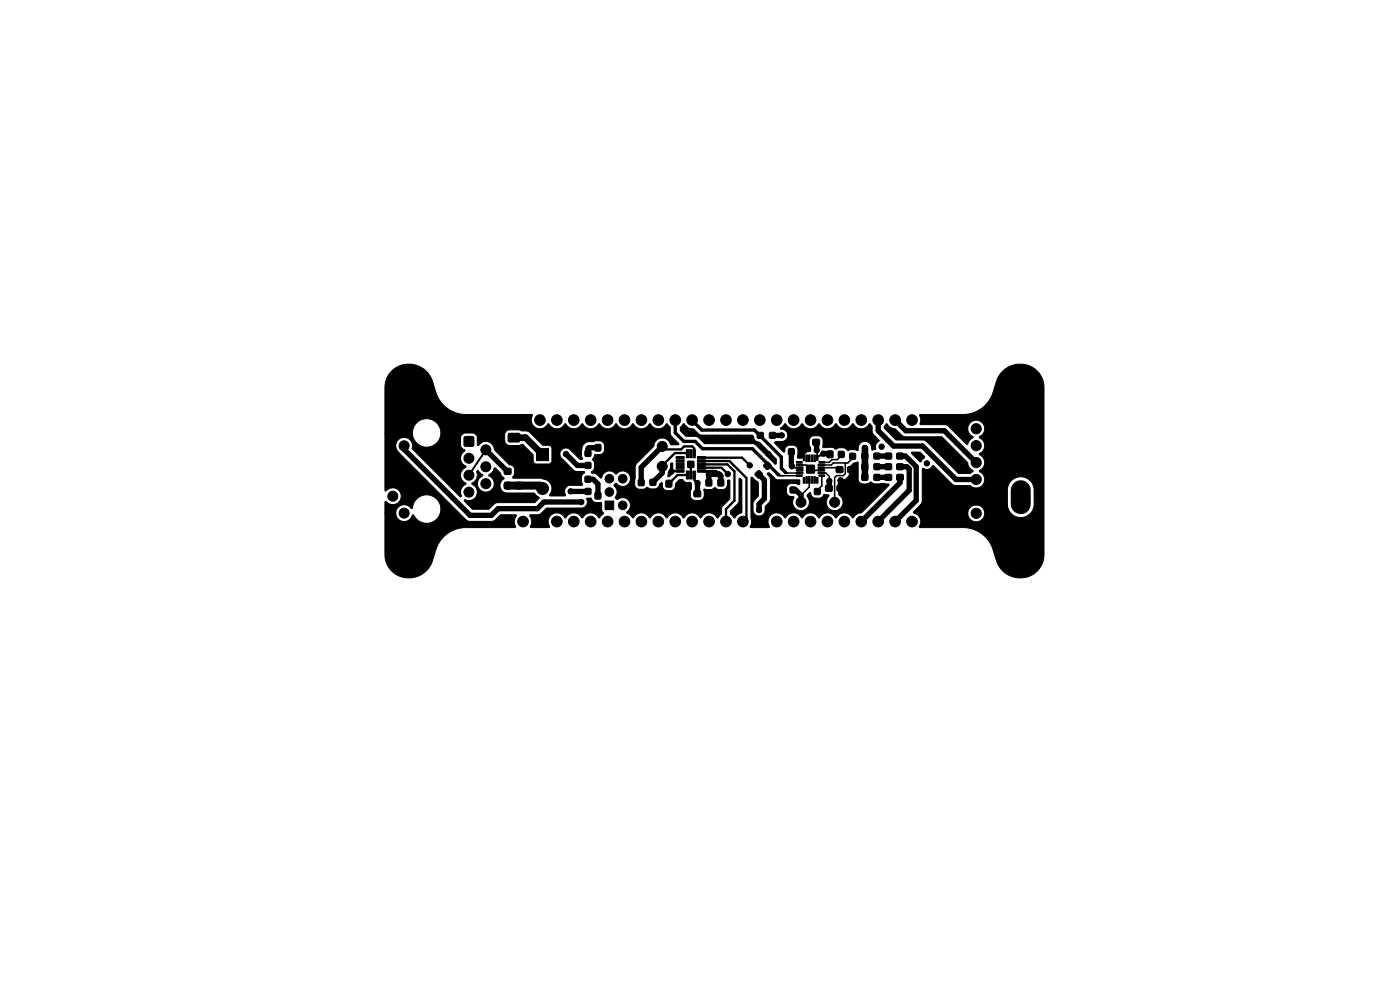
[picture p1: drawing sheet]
<svg xmlns="http://www.w3.org/2000/svg" width="210mm" height="148mm" viewBox="0 0 210 148" stroke-linecap="round" stroke-linejoin="round" font-family="sans-serif">
<g fill="#000" stroke="#000" stroke-width=".15">
<path d="M58.8 55.7a3.5 3.5 0 0 1 2.5-1 3.7 3.7 0 0 1 3.7 2.7l.5 1.5a4.7 4.7 0 0 0 4.6 3.3h9.7l.2 .2-.1 .2a1.35 1.35 0 0 0 .7 1.7 1.35 1.35 0 0 0 1.8-.7l.1 .1a1.33 1.33 0 0 0 2.3-.1h.2l.1 .2a1.3 1.3 0 0 0 1.9 .3l.4-.5h.1l.1 .2a1.3 1.3 0 0 0 1.9 .3l.4-.5h.1l.2 .2a1.3 1.3 0 0 0 1.9 .3l.4-.5h.1l.1 .2a1.3 1.3 0 0 0 1.9 .3l.4-.5h.1l.2 .2a1.3 1.3 0 0 0 1.9 .3l.3-.5h.2l.1 .2a1.3 1.3 0 0 0 1.9 .3l.4-.5h.1l.4 .5 .1 1.2 1.3 1.3-.2 .2h-1l-.1-.1a1.28 1.28 0 0 0-1.4-.9 1.28 1.28 0 0 0-1.1 1.2l-2.5 2.5-.3 .5v3l.2 .3 .3 .1h.9a.33 .33 0 0 1 .6-.2l.4 .2 .8-.1 .3-.2 .2-.4 .3-.2 .1 .7 .3 .3 .3 .1h.7l.4-.1 .2-.3 .1-.6 .5-.6h.5l.3 .4h.8l.2 .1v.9l-.1 .3v.8l.3 .5 .4 .1h.8l.4-.3 .2-.3-.1-1 .1-.1 .4 .1 .8-.1a.33 .33 0 0 1 .5-.1l.5 .2 .8-.1 .4-.3 .1-1h.3v2.8l-1.2 1.2-.1 1.1-.5 .5h-.1a1.39 1.39 0 0 0-2.5 .1 1.39 1.39 0 0 0-1.2-.8 1.39 1.39 0 0 0-1.3 .7h-.1a1.39 1.39 0 0 0-2.5 .1 1.39 1.39 0 0 0-1.2-.8 1.39 1.39 0 0 0-1.2 .7h-.2a1.39 1.39 0 0 0-2.4 .1l-.5-.5-.5-.3a1.23 1.23 0 0 0 .4-1.8 1.23 1.23 0 0 0-1.8-.2l-.1-.1a.23 .23 0 0 1-.2-.1 .23 .23 0 0 1 .1-.3l.2-.4v-.4l-.5-.8a.3 .3 0 0 1 .2-.3 .3 .3 0 0 1 .4 .2 1.17 1.17 0 0 0 1.6-.2 1.17 1.17 0 0 0-.2-1.7 1.17 1.17 0 0 0-1.6 .3 1.34 1.34 0 0 0-1.7-.3l-.4 .3-.2 .6-.7-.6-.6-.2a.15 .15 0 0 1-.2 0 .15 .15 0 0 1 .1-.2l.2-.2 .2-.3-.1-1a.33 .33 0 0 1-.1-.5l.3-.6h.8l.3-.1 .2-.3 .1-1-.2-.3-.2-.3h-.9l-.4 .1h-.8l-.5 .2-.4 .7-.1 1.1 .2 .5-.1 .2-.3-.1-1.6-1.5-.6-.1-.5 .2-.3 .6 .1 .6 1.8 1.8 .5 .3 1.3 .1-.5 .6v.9l.2 .4h-1.8l-.5 .2-.4 .5v.4l.2 .4-.1 .1-2.2 .1-.2-.2 .4-.7v-.5l-.2-.4-.3-.4-.3-.3-.9-.2h-4.2v-.2l.3-.6v-.6l-.2-.3-.2-.3-.4-.1-2.3-2.2a1.27 1.27 0 0 0-.9-1.2 1.27 1.27 0 0 0-1.4 .6l-.2-.1v-.6h4.1l.2 .4 .4 .3h1.5l.6-.2 1.5 1.5 .1 1.1 .2 .3 2.2 .1 .2-.2 .2-.2v-2l-.2-.3-.2-.2h-1l-2.2-2-.9-.1-.5-.2-1.7 .1-.2 .2-.2 .3v1.1h-4.1v-.5a.76 .76 0 0 0-.7-.7h-1.2a.77 .77 0 0 0-.6 .7v1.2l.3 .5a.23 .23 0 0 1 .2 .1 .23 .23 0 0 1 0 .3 1.34 1.34 0 0 0 .3 2.3 1.38 1.38 0 0 0-.8 1.2 1.38 1.38 0 0 0 .8 1.3 1.5 1.5 0 0 0-.7 2h-.2l-7.2-7.2a1.3 1.3 0 0 0-.7-1.6 1.3 1.3 0 0 0-1.7 .6 1.3 1.3 0 0 0 .5 1.7l10.2 10.1 3.7 .1 .4-.2 .9-.8h2.3a1.52 1.52 0 0 0 0 1.8l-.2 .1h-7.8a4.7 4.7 0 0 0-4 3.3l-.6 1.8-.4 .9a3.7 3.7 0 0 1-3.2 1.5 3.5 3.5 0 0 1-3.5-3.4v-6.3h1.6a1.31 1.31 0 0 0 1.2 1.3 1.31 1.31 0 0 0 1.4-1l.2 .1a2.14 2.14 0 0 0 2.9 .9 2.14 2.14 0 0 0 .8-2.9 2.14 2.14 0 0 0-2.9-.8l-.2 .1a2.11 2.11 0 0 0-.9 1.5v.1a1.5 1.5 0 0 0-1.8-.4l-.5 .5-.2 .6h-1.6v-1.6l.2-.1a1.27 1.27 0 0 0 1.8 .2 1.27 1.27 0 0 0 .1-1.9 1.27 1.27 0 0 0-1.9 .1h-.1l-.1-.1v-8.5l4.1 .1a2.13 2.13 0 0 0 3.3 1.6 2.13 2.13 0 0 0-.1-3.7 2.13 2.13 0 0 0-3.2 1.9v.1h-4.1v-6.9a3.5 3.5 0 0 1 1-2.5zM138.1 62.3l6.6-.1a4.7 4.7 0 0 0 4.5-3.6l.4-1.2a3.7 3.7 0 0 1 3.9-2.7 3.7 3.7 0 0 1 3.3 3.5l-.1 25.7a3.7 3.7 0 0 1-3.5 2.9 3.7 3.7 0 0 1-3.6-2.8l-.5-1.5a4.7 4.7 0 0 0-4.6-3.3h-6.3l-.1-.1a1.32 1.32 0 0 0-.7-2h7.9l.1 .4a1.27 1.27 0 0 0 2.1 .5 1.27 1.27 0 0 0-.4-2.1 1.27 1.27 0 0 0-1.8 1.2h-7.9l-.2-.2 1.1-1.1h13a2.01 2.01 0 0 0 1.8 1.9 2.01 2.01 0 0 0 2.2-1.6v-2.6a2.01 2.01 0 0 0-2.2-1.9 2.03 2.03 0 0 0-1.8 1.6v2.6h-13l.2-.6 .1-4.9 .5 .2 .4-.1 .6-.5 3 2.8 .3 .2 2.4 .1a1.27 1.27 0 0 0 1.9-.3 1.27 1.27 0 0 0-.6-1.9v-.2a1.36 1.36 0 0 0 .8-1.2 1.36 1.36 0 0 0-.8-1.2l.1-.2a1.27 1.27 0 0 0 .6-1.5l-.4-.6a.25 .25 0 0 1-.3-.1 .25 .25 0 0 1 .1-.3 1.27 1.27 0 0 0 .4-2 1.27 1.27 0 0 0-2 .1 1.27 1.27 0 0 0 .5 1.9v.2l-.5 .4-.3 .6h-.1l-3-2.9-4-.1 .1-.6zM69.7 65.6h1.4v1.3h-1.4zM71.6 70.7h.2l.4 .3a.3 .3 0 0 1 .3 .5 1.27 1.27 0 0 0-.5 1.9 1.27 1.27 0 0 0 2-.1 1.27 1.27 0 0 0-.6-1.9v-.1a1.71 1.71 0 0 0 .8-1h.2l.8 .7 .1 .5 .4 .2v.2l-.2 .1a1.23 1.23 0 0 0-.4 1.3l.4 .5 .6 .2h4.1l.8 .7v.1l-.7 .6-5.7 .1-.3 .1-.9 .9-2.4-.1-1.3-1.2 .1-.2a1.3 1.3 0 0 0 1.8-.6 1.3 1.3 0 0 0-.7-1.7v-.1a1.49 1.49 0 0 0 .7-1.9zM75.8 70.4h.9v.8h-.9zM75.8 72.4h.8v1h-.8zM75.8 74.2h.8v.9h-.8zM77.5 70.4h.9v.8h-.9zM77.8 62.3h1.6v1.6h-1.6zM76.4 65.1h1.6v1.2h-1.6zM76.4 68.2h1.6v1.2h-1.6zM77.6 72.4h.8v1h-.8z"/>
<path d="M77.6 74.2h.8v.9h-.8zM80.6 67.3h1.8v1.8h-1.8zM87.9 73.4h.8v.8h-.8zM87.9 71.5h.8v.9h-.8zM87.9 69.5h.8v.8h-.8zM87.9 67.6h.8v.9h-.8zM79.6 77.3l1.5-.1 1-.9 5.5-.1 .3-.2 .2-.3 .1-.3-.1-.6h.6l.5 .6h1.1l.1 .1v1.1l.3 .5-.7 .7a1.39 1.39 0 0 0-1.3-.8 1.39 1.39 0 0 0-1.2 .7l-.1 .1a1.39 1.39 0 0 0-1.2-.8 1.39 1.39 0 0 0-1.2 .7l-.1 .1a1.38 1.38 0 0 0-1.9-.6 1.38 1.38 0 0 0-.5 1.9l-2.7 .1-.2-.1a1.39 1.39 0 0 0-.1-1.7zM89.4 75.7h.8v.9h-.8zM89.4 74h.8v.9h-.8zM89.4 65h.8v.9h-.8zM89.4 66.8h.8v.9h-.8zM90.9 75.2h1.3v1.3h-1.3z"/>
<path d="M95.9 72h.8v.9h-.8zM95.9 73.9h.8v.8h-.8zM97.6 72h.9v.8h-.9zM97.6 73.8h.9v.8h-.9zM100 72.1h.9v1h-.9zM100 73.9h.9v.9h-.9zM100.8 69.5l.2 .1v.9l.2 .4-.6 .6-.2 .1-.1-.2 .1-.5 .2-.5 .1-.7zM101.5 68.5h1.2v.4h-1.2zM101.5 69h1.2v.4h-1.2zM101.5 69.5h1.2v.4h-1.2zM101.5 70h1.2v.4h-1.2zM101.5 70.5h1.2v.4h-1.2z"/>
<path d="M102.6 63.6h.1l.6 .6 .8 .2 .9 .8 .3 .1h7.6l.3 .2v.3a.85 .85 0 0 0 .8 .6l2.6 2.5-.1 .8h-.1l-3.2-3.1h-7.3l-1.2-1.1h-1.7l-.8-.9v-.5zM103.1 67.5h.3v1.2h-.3zM103.1 70.7h.3v1.2h-.3zM103.3 69.3l.9-.1v.8a.19 .19 0 0 1 0 .2 .19 .19 0 0 1-.2 0l-.3 .1a.35 .35 0 0 1-.4-.3zM102.5 73.7h1v.8h-1zM103.6 67.5h.3v1.2h-.3zM103.6 70.7h.3v1.2h-.3zM104.1 67.5h.3v1.2h-.3zM104.1 70.7h.3v1.2h-.3zM104.2 73.7h1v.8h-1zM104.7 70.5h1.2v.4h-1.2zM104.7 70h1.2v.4h-1.2z"/>
<path d="M104.7 69.5h1.2v.4h-1.2zM104.7 69h1.2v.4h-1.2zM104.7 68.5h1.2v.4h-1.2zM106 72h.9v.9h-.9zM106 73.7h.9v.9h-.9zM107.8 72h.9v.9h-.9zM107.8 73.7h.9v.9h-.9zM111 71.8h.2l.2 .3v4.8l-.7 .4-.4 .5-.6-.6v-.4l1.3-1.5zM113.8 65h.8v.8h-.8zM113.8 70.7h.3l.4 .5-.6 .6-.5-.6zM115.6 65h.8v.8h-.8zM115.1 69.4h.3l.4 .5-.6 .6-.5-.6z"/>
<path d="M116.9 73.2h.8v.8h-.8zM118.4 67.4h.9v.8h-.9zM118.4 65.6h.9v.8h-.9zM118.7 73.2h.8v.8h-.8zM119.6 69.3h.9v.2h-.9zM119.6 71.3h.9v.2h-.9zM119.6 69.7h1v.2h-1zM119.6 70.1h1v.2h-1zM119.6 70.5h1v.2h-1zM119.6 70.9h1v.2h-1zM120.6 71.7h.3v.8h-.3zM120.6 68.3h.3v.8h-.3z"/>
<path d="M121 71.5h.3v1h-.3zM121 68.3h.3v1h-.3zM120.4 66h.9v.8h-.9zM121.1 69.8h1.2l.1 .8-.1 .4h-1.1zM121.4 71.5h.3v1h-.3zM121.4 68.3h.3v1h-.3zM121.8 71.5h.3v1h-.3zM121.8 68.3h.3v1h-.3zM122.2 71.5h.3v1h-.3zM122.2 68.3h.3v1h-.3zM122.6 71.7h.3v.8h-.3zM122.6 68.3h.3v.8h-.3z"/>
<path d="M122.3 73.4h.9v.8h-.9zM122.3 75.2h.9v.8h-.9zM122.1 66h.9v.8h-.9zM123 71.3h.8v.2h-.8zM122.8 70.9h1v.2h-1zM122.8 70.5h1v.2h-1zM122.8 70.1h1v.2h-1zM122.8 69.7h1v.2h-1zM123 69.3h.8v.2h-.8zM124 72.9h1v.8h-1zM124.2 67.7h.9v1h-.9zM124.2 66h.9v.9h-.9z"/>
<path d="M125.6 70.1h1v.8h-1zM125.7 72.9h1v.8h-1zM125.9 67.8h.9v.8h-.9zM125.9 66h.9v.8h-.9zM127.3 70.1h1v.8h-1zM127.6 68.1h.9v.8h-.9zM127.6 66.3h.9v.8h-.9zM112.8 71.7h.2l.9 .8v1.9l-.6 .7-.2 .4v1.3l.2 .3 .2 .3 .6 .1 .5-.3 .3-.4v-.8l.6-.6 .2-.3v-3.2l-.1-.3-.4-.4 .1-.2h.3l1.1 1 3.4 .1v.7l-.6-.2h-.8l-.3 .1-.3 .5v.8l.2 .3 .2 .2 .7 .1a1.3 1.3 0 0 0 .3 1.8 1.3 1.3 0 0 0 1.8-.2 1.3 1.3 0 0 0-.1-1.8l.4-.5 .1 .1 .2 .5 .5 .3 .9-.1 .5-.5 .7 .2a1.46 1.46 0 0 0 0 2 1.29 1.29 0 0 0 1.9-.3 1.29 1.29 0 0 0-.4-1.9v-2.1l.9-.1 .6-.5 .1-.3v-1.1l.6-.6 .6-.1h.1v2.3l.1 .7 .3 .2 .6 .1 .7-.2a.32 .32 0 0 1 .5 .1h1.7h.6l.1 .2-4.1 4.2-.7 .2-.6 .5h-.1a1.39 1.39 0 0 0-2.5 .1 1.39 1.39 0 0 0-1.2-.8 1.39 1.39 0 0 0-1.2 .7h-.2a1.39 1.39 0 0 0-2.4 .1 1.39 1.39 0 0 0-1.3-.8 1.39 1.39 0 0 0-1.2 .7h-.1a1.35 1.35 0 0 0-2-.5 1.35 1.35 0 0 0-.3 1.9h-2.9l.2-.8-.1-.5zM129.5 68.1h.8v.8h-.8zM129.5 69.7h.8v.8h-.8zM129.5 71.3h.8v.8h-.8zM117.9 63.6h.1l.1 .2a1.3 1.3 0 0 0 1.9 .3l.4-.5h.1l.2 .2a1.3 1.3 0 0 0 1.9 .3l.3-.5h.2l.1 .2a1.3 1.3 0 0 0 1.9 .3l.4-.5h.1l.1 .2a1.3 1.3 0 0 0 1.9 .3l.4-.5h.1l.2 .2a1.3 1.3 0 0 0 1.9 .3l.4-.5h.1l.3 .4 .1 1 .9 1.1-.4 .6-.1 .6a.37 .37 0 0 1-.6 .2v-.3a1.01 1.01 0 0 0-1-1 1.01 1.01 0 0 0-1 1l-.1 .4-.4-.1h-.7a.35 .35 0 0 1-.4 .1 .35 .35 0 0 1-.3-.2l-.3-.2h-.6l-.5 .2-.6-.2h-1.4v-1.2l-.1-.3-.5-.3h-.9l-.3 .2-.3 .4v.8l.2 .4v.5l-.9 .1-.3 .4v.5l-.7 .1v-1.4l-.2-.4-.5-.2-.8 .1-.4 .4-.1 .5-.1 .1-1.4-1.4 .1-.1 .2-.1 1.1-.1 .5-.4 .1-.4-.2-.6-.3-.3-.6-.1z"/>
<path d="M131.3 68.1h.8v.8h-.8zM131.3 69.7h.8v.8h-.8zM131.3 71.3h.8v.8h-.8zM133.1 63.6h.1l.6 .6 .7 .2 1 1 .3 .2h5.7l3.8 3.8a1.67 1.67 0 0 0 .9 1.3l-.5 .4h-1.8l-5-5-4.3-.1-1.8-1.7v-.3zM133 71.3h.9v.8h-.9zM133 68.1h.9v.8h-.9zM133 69.7h.9v.8h-.9zM134.7 71.3h.9v.8h-.9zM134.7 68.1h.9v.8h-.9zM134.7 69.7h.9v.8h-.9zM136.9 67.9h1.3l.7 .8-.4 .3-.2 .3h-.1l-1.3-1.2z"/>
<circle cx="61.3" cy="58.2" r="3"/>
<circle cx="153.3" cy="58.2" r="3"/>
<circle cx="59" cy="64.4" r=".75"/>
<circle cx="59" cy="74.5" r=".75"/>
<circle cx="60.7" cy="66.9" r=".75"/>
<circle cx="60.7" cy="77" r=".75"/>
<circle cx="67.1" cy="78.6" r="1.25"/>
<circle cx="67.1" cy="62.8" r="1.25"/>
<circle cx="70.4" cy="71.3" r=".75"/>
<circle cx="70.4" cy="73.9" r=".75"/>
<circle cx="70.4" cy="68.8" r=".75"/>
<circle cx="73" cy="70.1" r=".75"/>
<circle cx="73" cy="72.6" r=".75"/>
<circle cx="73" cy="75.2" r=".75"/>
<circle cx="73" cy="67.5" r=".75"/>
<circle cx="78.6" cy="78.3" r=".8"/>
<circle cx="78.8" cy="67.9" r=".4"/>
<circle cx="79" cy="69.2" r=".4"/>
<circle cx="81.1" cy="78.3" r=".8"/>
<circle cx="81.1" cy="63.1" r=".8"/>
<circle cx="81.5" cy="70.8" r=".9"/>
<circle cx="81.5" cy="73.3" r=".9"/>
<circle cx="83.6" cy="78.3" r=".8"/>
<circle cx="83.6" cy="63.1" r=".8"/>
<circle cx="85" cy="68.2" r=".4"/>
<circle cx="85.7" cy="73.8" r=".4"/>
<circle cx="86.2" cy="78.3" r=".8"/>
<circle cx="86.2" cy="63.1" r=".8"/>
<circle cx="87.3" cy="75.4" r=".4"/>
<circle cx="88.7" cy="78.3" r=".8"/>
<circle cx="88.7" cy="63.1" r=".8"/>
<circle cx="91.3" cy="78.3" r=".8"/>
<circle cx="91.3" cy="63.1" r=".8"/>
<circle cx="91.5" cy="71.9" r=".65"/>
<circle cx="91.5" cy="73.9" r=".65"/>
<circle cx="93.5" cy="75.9" r=".65"/>
<circle cx="93.5" cy="71.9" r=".65"/>
<circle cx="93.5" cy="73.9" r=".65"/>
<circle cx="93.8" cy="78.3" r=".8"/>
<circle cx="93.8" cy="63.1" r=".8"/>
<circle cx="96.3" cy="75.5" r=".4"/>
<circle cx="96.3" cy="78.3" r=".8"/>
<circle cx="96.3" cy="63.1" r=".8"/>
<circle cx="98.1" cy="75.4" r=".4"/>
<circle cx="98.9" cy="78.3" r=".8"/>
<circle cx="98.9" cy="63.1" r=".8"/>
<circle cx="99.4" cy="64.9" r=".4"/>
<circle cx="99.5" cy="67" r=".75"/>
<circle cx="99.5" cy="70" r=".75"/>
<circle cx="100.5" cy="75.5" r=".4"/>
<circle cx="100.9" cy="70.8" r=".4"/>
<circle cx="101.4" cy="78.3" r=".8"/>
<circle cx="101.4" cy="63.1" r=".8"/>
<circle cx="102.8" cy="64.3" r=".4"/>
<circle cx="102.9" cy="72.8" r=".4"/>
<circle cx="103.8" cy="69.7" r=".4"/>
<circle cx="104" cy="78.3" r=".8"/>
<circle cx="104" cy="63.1" r=".8"/>
<circle cx="104.8" cy="72.5" r=".4"/>
<circle cx="106.5" cy="71.2" r=".4"/>
<circle cx="106.5" cy="78.3" r=".8"/>
<circle cx="106.5" cy="63.1" r=".8"/>
<circle cx="106.7" cy="75.4" r=".4"/>
<circle cx="107.7" cy="65.8" r=".4"/>
<circle cx="107.9" cy="71.2" r=".4"/>
<circle cx="108.3" cy="75.4" r=".4"/>
<circle cx="109" cy="78.3" r=".8"/>
<circle cx="109" cy="63.1" r=".8"/>
<circle cx="109.3" cy="71.2" r=".4"/>
<circle cx="110.9" cy="65.8" r=".4"/>
<circle cx="111" cy="76.2" r=".4"/>
<circle cx="111.6" cy="78.3" r=".8"/>
<circle cx="111.6" cy="63.1" r=".8"/>
<circle cx="112.6" cy="69.9" r=".4"/>
<circle cx="114" cy="76.6" r=".4"/>
<circle cx="114.1" cy="78.3" r=".8"/>
<circle cx="114.1" cy="63.1" r=".8"/>
<circle cx="115.4" cy="68.2" r=".4"/>
<circle cx="116.1" cy="73.6" r=".4"/>
<circle cx="116.7" cy="78.3" r=".8"/>
<circle cx="116.7" cy="63.1" r=".8"/>
<circle cx="117.4" cy="65.4" r=".4"/>
<circle cx="118.9" cy="70" r=".4"/>
<circle cx="119.2" cy="78.3" r=".8"/>
<circle cx="119.2" cy="63.1" r=".8"/>
<circle cx="119.9" cy="64.9" r=".4"/>
<circle cx="120.3" cy="75.4" r=".75"/>
<circle cx="120.7" cy="67.7" r=".4"/>
<circle cx="121.7" cy="78.3" r=".8"/>
<circle cx="121.7" cy="63.1" r=".8"/>
<circle cx="121.7" cy="70.5" r=".4"/>
<circle cx="122.6" cy="67.6" r=".4"/>
<circle cx="123.6" cy="68.1" r=".4"/>
<circle cx="124.3" cy="78.3" r=".8"/>
<circle cx="124.3" cy="63.1" r=".8"/>
<circle cx="124.5" cy="72.2" r=".4"/>
<circle cx="125.3" cy="75.4" r=".75"/>
<circle cx="126.2" cy="72.1" r=".4"/>
<circle cx="126.8" cy="78.3" r=".8"/>
<circle cx="126.8" cy="63.1" r=".8"/>
<circle cx="129.4" cy="78.3" r=".8"/>
<circle cx="129.4" cy="63.1" r=".8"/>
<circle cx="129.9" cy="67.3" r=".4"/>
<circle cx="131.9" cy="78.3" r=".8"/>
<circle cx="131.9" cy="63.1" r=".8"/>
<circle cx="132.4" cy="67.1" r=".4"/>
<circle cx="134.4" cy="78.3" r=".8"/>
<circle cx="134.4" cy="63.1" r=".8"/>
<circle cx="134.9" cy="65.6" r=".4"/>
<circle cx="137" cy="78.3" r=".8"/>
<circle cx="137" cy="63.1" r=".8"/>
<circle cx="138.2" cy="68.7" r=".4"/>
<circle cx="139.2" cy="69.6" r=".4"/>
<circle cx="140.6" cy="66.2" r=".4"/>
<circle cx="142.6" cy="68.2" r=".4"/>
<circle cx="144.7" cy="70.1" r=".4"/>
<circle cx="146.6" cy="64.4" r=".76"/>
<circle cx="146.6" cy="77.1" r=".76"/>
<circle cx="146.6" cy="72" r=".76"/>
<circle cx="146.6" cy="69.4" r=".76"/>
<circle cx="146.6" cy="74.5" r=".76"/>
<circle cx="146.6" cy="66.9" r=".76"/>
<circle cx="61.3" cy="83.3" r="3"/>
<circle cx="153.3" cy="83.3" r="3"/>
</g>
<path d="M153.3 65.7v2.1M153.3 73.6v2.1" fill="none" stroke="#000" stroke-width="3"/>
<g fill="none" stroke="#000" stroke-width=".8">
<path d="M60.7 66.9v.6l9.9 9.9h3.2l1-1h5.9l1-1h5.6M73 67.5l3.2 3.3M78 70.8h3.5M78 74.6h-4.5l-.5 .6M78.8 67.9h-1.6v.9h1.5l.3 .4M85 68.2l1.7 1.7h1.6M85.7 73.8h.1M85.7 73.8h2.6M88.3 71.9h.8l.7 .8v1.7M89.8 67.2h-1.4l-.1 .2v.6M96.3 74.3v1.2M98.1 75.4h.1"/>
<path d="M98.1 74.2v1.2M99.5 67l-3.2 3.2v2.2M99.5 70v1l-1.4 1.4M100.5 74.3v1.2M101.4 63.1h.2M102.9 72.8v.8l.1 .1M104.8 72.5v1.6M104.8 73.7h-.1M106.5 72.4v-1.2h1.6l.2 .2v1M106.5 74.2v1l.2 .2M108.3 74.2v1.2M114 71.2h.1"/>
<path d="M114 71.2l.8 .9v2.8l-.8 .8v.9M116 65.4h1.4M116.1 73.6h1.2M118.8 67.8v2.1l.1 .1M118.9 70h.1M119.1 73.6h.4l.8 .7v1.1M119.9 64.9l-1.1 1.1M120.9 66.4l-.2 .1v1.2M122.6 66.4v1.2M123.6 68.1h.8l.2 .3M124.5 72.2v1.1M126.2 72.1v1.2"/>
<path d="M131.7 71.7h1.7M131.7 70.1h1.7M131.7 68.5h1.7M131.9 63.1v1.6l2.3 2.3h4.3l5.1 5h3M131.9 78.3h.1M134.4 63.1l1.6 1.6h5.8l4.8 4.7M135.2 70.1h1l.3 .3v3.2l-4.6 4.7M135.2 68.5h.8l1.6 1.6v5l-3.2 3.2M135.2 71.7v.8l-5.8 5.8"/>
</g>
<g fill="none" stroke="#000" stroke-width=".35">
<path d="M99.5 67l.4 .5h2.4l.5-.5h1.2l.3 .3v.8M100.9 70.7h1.2M103 72.6l-.1 .2M103.2 71.3h-1.4l-1.3 1.3M103.3 68.1l-.1-.1h-1.8l-1.9 2M103.8 69.8v-.1v1.6M104 63.1h.1M104.3 71.3v.7l.4 .5M105.3 70.7h2.3l.5 .5M105.3 68.7h6.2l1.1 1.2M105.3 69.7h3.9l1.1 1.1v4.4l-1.3 1.2v1.9M105.3 69.2h4.2l2.6 2.6v6l-.5 .5"/>
<path d="M105.3 70.2h3.1l.9 1M106 70.7l.5 .5 .5-.5"/>
</g>
<path d="M77.2 65.7h1.7l2.6 2.5M129.9 67.3v4.4" fill="none" stroke="#000" stroke-width="1"/>
<g fill="none" stroke="#000" stroke-width=".23">
<path d="M116.6 71.1l.2 .3h3.2M116.7 71.1h.1M116.9 71.2h.1M117 71.1l.2 .3M117.4 70.3l.6 .7M117.5 70.2l.7 .8M117.8 71h2.3M118.9 70l.3 .2h.9M120.1 69.8h1l.8 .8h1.4M120.7 67.7v1M120.7 67.7h.1M121.5 72v1.1l-1.2 1.2"/>
<path d="M122.6 67.6l.1 .1v1l.7-.6h.2M123.1 68.4h.4M123.3 71h.7l.5 .5v.7M123.3 70.2h2.5l.3 .3M123.4 71.4v1.5l-.6 .6M126.3 68.2v.2l-.6 .6h-.8l-.4 .4h-1.1M126.8 69.5l.1 .1M126.9 69.6v1.5l-.3 .3h-1l-.3 .3v3.7M127.1 69.5l-.2 .1M128 68.8l-.7 .7h-2.2l-.3 .3h-1.5"/>
</g>
<path d="M76.2 72.9h4.8l.5 .4" fill="none" stroke="#000" stroke-width="1.2"/>
<path d="M73 67.5l-2.6 3.9" fill="none" stroke="#000" stroke-width=".3"/>
<path d="M101.4 63.1v1.9l1.3 1.3h1.7l1.1 1.1h7.5l3.8 3.8M104 63.1l1.4 1.5h7.9l4 4v1.7l.6 .6" fill="none" stroke="#000" stroke-width=".5"/>
</svg>
